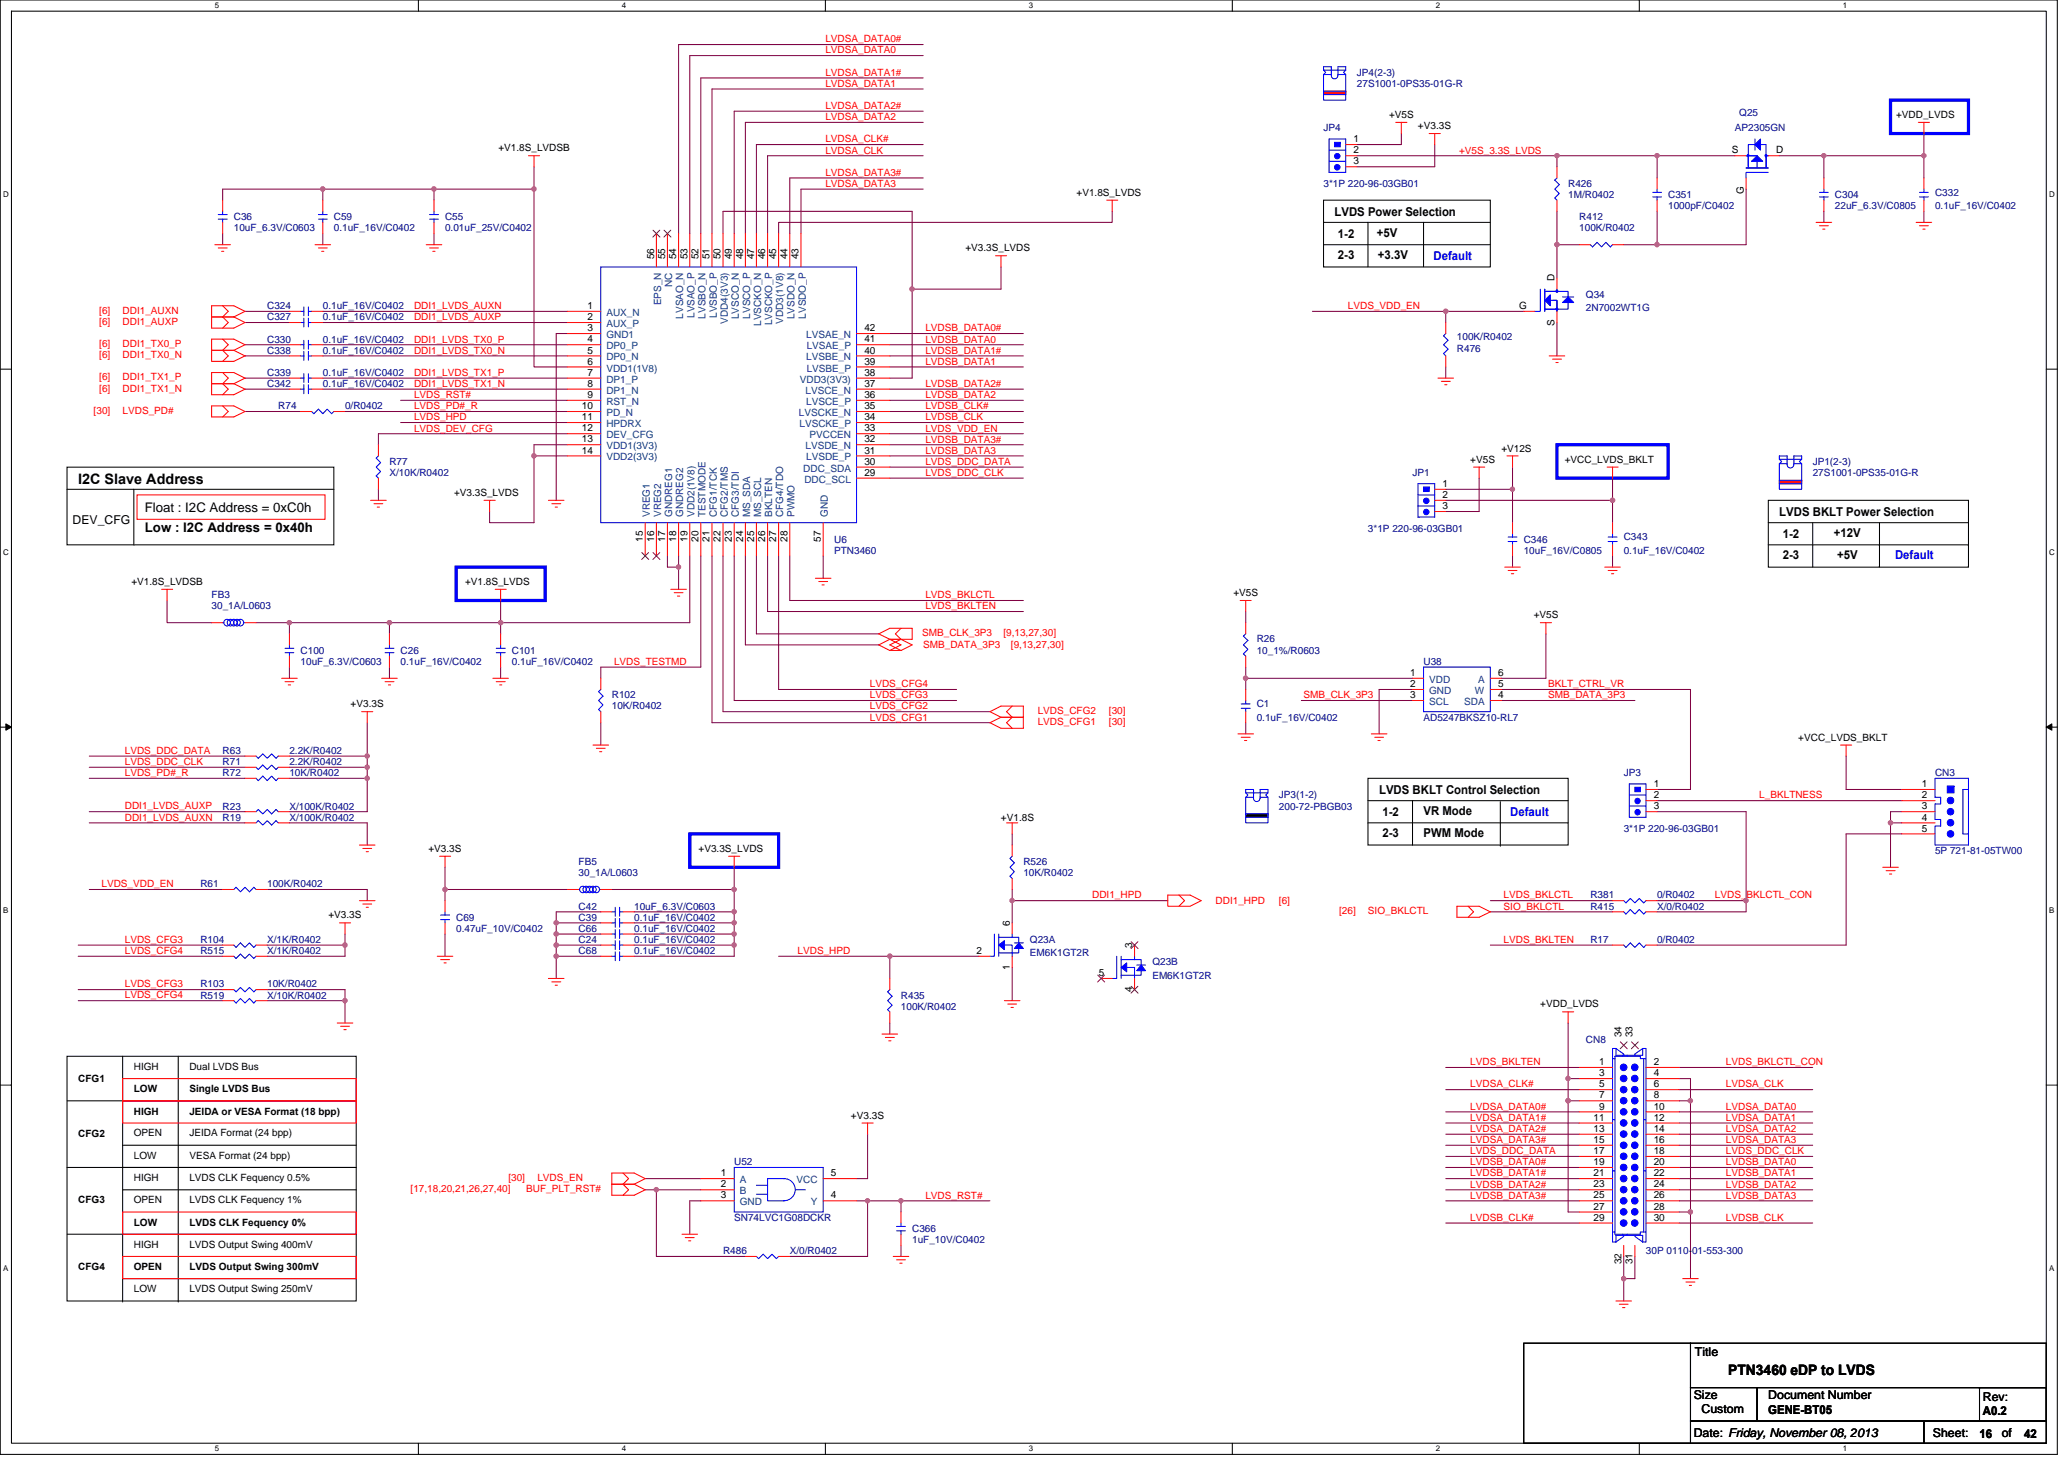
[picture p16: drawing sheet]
<svg xmlns="http://www.w3.org/2000/svg" width="297mm" height="210mm" viewBox="0 0 297 210" stroke-linecap="round" stroke-linejoin="round" font-family="sans-serif">
<defs><g id="words">
<g font-size="2.1">
<text x="11.3" y="69.6">I2C Slave Address</text>
<text x="248.7" y="198">PTN3460 eDP to LVDS</text>
</g>
<g font-size="1.9">
<text x="20.8" y="73.7">Float : I2C Address = 0xC0h</text>
<text x="20.8" y="76.5">Low : I2C Address = 0x40h</text>
</g>
<g font-size="1.8">
<text x="192.1" y="31.1">LVDS Power Selection</text>
<text x="192.5" y="34.3">1-2</text>
<text x="198.2" y="34.1">+5V</text>
<text x="192.5" y="37.3">2-3</text>
<text x="198.3" y="37.3">+3.3V</text>
<text x="10.5" y="75.4">DEV_CFG</text>
<text x="256.1" y="74.3">LVDS BKLT Power Selection</text>
<text x="256.6" y="77.5">1-2</text>
<text x="263.9" y="77.3">+12V</text>
<text x="256.6" y="80.5">2-3</text>
<text x="264.4" y="80.5">+5V</text>
<text x="198.5" y="114.3">LVDS BKLT Control Selection</text>
<text x="198.9" y="117.5">1-2</text>
<text x="204.9" y="117.3">VR Mode</text>
<text x="198.9" y="120.5">2-3</text>
<text x="204.9" y="120.5">PWM Mode</text>
<text x="243.9" y="195.2">Title</text>
<text x="243.8" y="201.3">Size</text>
<text x="244.9" y="203.4">Custom</text>
<text x="254.5" y="201.3">Document Number</text>
<text x="254.5" y="203.4">GENE-BT05</text>
<text x="285.4" y="203.6">A0.2</text>
<text x="285.4" y="201.6">Rev:</text>
<text x="243.8" y="206.9">Date: Friday, November 08, 2013</text>
<text x="278.2" y="206.9">Sheet:</text>
<text x="284.9" y="206.9">16</text>
<text x="288.1" y="206.9">of</text>
<text x="291.3" y="206.9">42</text>
</g>
<g font-size="1.8" fill="#00f">
<text x="206.3" y="37.5">Default</text>
<text x="272.7" y="80.5">Default</text>
<text x="217.4" y="117.5">Default</text>
</g>
<g font-size="1.4" fill="#f00">
<text x="118.8" y="10.9">LVDSA_DATA1#</text>
<text x="118.8" y="7.7">LVDSA_DATA0</text>
<text x="118.8" y="6.1">LVDSA_DATA0#</text>
<text x="118.8" y="17.3">LVDSA_DATA2</text>
<text x="118.8" y="15.7">LVDSA_DATA2#</text>
<text x="118.8" y="12.5">LVDSA_DATA1</text>
<text x="118.8" y="22.1">LVDSA_CLK</text>
<text x="118.8" y="20.5">LVDSA_CLK#</text>
<text x="210" y="22.1">+V5S_3.3S_LVDS</text>
<text x="118.8" y="26.9">LVDSA_DATA3</text>
<text x="118.8" y="25.3">LVDSA_DATA3#</text>
<text x="14.3" y="46.7">[6]</text>
<text x="14.3" y="45.1">[6]</text>
<text x="17.6" y="46.7">DDI1_AUXP</text>
<text x="17.6" y="45.1">DDI1_AUXN</text>
<text x="59.6" y="44.5">DDI1_LVDS_AUXN</text>
<text x="59.6" y="46.1">DDI1_LVDS_AUXP</text>
<text x="133.2" y="47.7">LVDSB_DATA0#</text>
<text x="194" y="44.5">LVDS_VDD_EN</text>
<text x="14.3" y="50">[6]</text>
<text x="14.3" y="51.5">[6]</text>
<text x="17.6" y="50">DDI1_TX0_P</text>
<text x="17.6" y="51.5">DDI1_TX0_N</text>
<text x="59.6" y="49.3">DDI1_LVDS_TX0_P</text>
<text x="59.6" y="50.9">DDI1_LVDS_TX0_N</text>
<text x="133.2" y="49.3">LVDSB_DATA0</text>
<text x="133.2" y="50.9">LVDSB_DATA1#</text>
<text x="133.2" y="52.5">LVDSB_DATA1</text>
<text x="13.5" y="59.5">[30]</text>
<text x="14.3" y="54.7">[6]</text>
<text x="14.3" y="56.3">[6]</text>
<text x="17.6" y="59.5">LVDS_PD#</text>
<text x="17.6" y="54.7">DDI1_TX1_P</text>
<text x="17.6" y="56.3">DDI1_TX1_N</text>
<text x="59.6" y="54.1">DDI1_LVDS_TX1_P</text>
<text x="59.6" y="55.7">DDI1_LVDS_TX1_N</text>
<text x="59.6" y="58.9">LVDS_PD#_R</text>
<text x="59.6" y="57.3">LVDS_RST#</text>
<text x="133.2" y="55.7">LVDSB_DATA2#</text>
<text x="133.2" y="57.3">LVDSB_DATA2</text>
<text x="133.2" y="58.9">LVDSB_CLK#</text>
<text x="59.6" y="60.5">LVDS_HPD</text>
<text x="59.6" y="62.1">LVDS_DEV_CFG</text>
<text x="133.2" y="60.5">LVDSB_CLK</text>
<text x="133.2" y="62.1">LVDS_VDD_EN</text>
<text x="133.2" y="63.7">LVDSB_DATA3#</text>
<text x="133.2" y="65.3">LVDSB_DATA3</text>
<text x="133.2" y="66.9">LVDS_DDC_DATA</text>
<text x="133.2" y="68.5">LVDS_DDC_CLK</text>
<text x="133.2" y="86.1">LVDS_BKLCTL</text>
<text x="133.2" y="87.7">LVDS_BKLTEN</text>
<text x="88.4" y="95.7">LVDS_TESTMD</text>
<text x="132.7" y="91.5">SMB_CLK_3P3</text>
<text x="132.9" y="93.3">SMB_DATA_3P3</text>
<text x="144.4" y="91.5">[9,13,27,30]</text>
<text x="145.5" y="93.3">[9,13,27,30]</text>
<text x="125.2" y="100.5">LVDS_CFG3</text>
<text x="125.2" y="98.9">LVDS_CFG4</text>
<text x="187.6" y="100.5">SMB_CLK_3P3</text>
<text x="222.8" y="100.5">SMB_DATA_3P3</text>
<text x="222.8" y="98.9">BKLT_CTRL_VR</text>
<text x="125.2" y="103.7">LVDS_CFG1</text>
<text x="125.2" y="102.1">LVDS_CFG2</text>
<text x="149.3" y="102.7">LVDS_CFG2</text>
<text x="149.3" y="104.4">LVDS_CFG1</text>
<text x="159.6" y="102.7">[30]</text>
<text x="159.6" y="104.4">[30]</text>
<text x="18" y="110.1">LVDS_DDC_CLK</text>
<text x="18" y="108.5">LVDS_DDC_DATA</text>
<text x="18" y="111.7">LVDS_PD#_R</text>
<text x="18" y="116.5">DDI1_LVDS_AUXP</text>
<text x="18" y="118.1">DDI1_LVDS_AUXN</text>
<text x="253.2" y="114.9">L_BKLTNESS</text>
<text x="14.6" y="127.7">LVDS_VDD_EN</text>
<text x="157.2" y="129.3">DDI1_HPD</text>
<text x="174.9" y="130.1">DDI1_HPD</text>
<text x="184.1" y="130.1">[6]</text>
<text x="192.7" y="131.6">[26]</text>
<text x="196.9" y="131.6">SIO_BKLCTL</text>
<text x="216.4" y="129.3">LVDS_BKLCTL</text>
<text x="216.4" y="130.9">SIO_BKLCTL</text>
<text x="246.8" y="129.3">LVDS_BKLCTL_CON</text>
<text x="18" y="135.7">LVDS_CFG3</text>
<text x="18" y="137.3">LVDS_CFG4</text>
<text x="114.8" y="137.3">LVDS_HPD</text>
<text x="216.4" y="135.7">LVDS_BKLTEN</text>
<text x="18" y="142.1">LVDS_CFG3</text>
<text x="18" y="143.7">LVDS_CFG4</text>
<text x="211.6" y="153.3">LVDS_BKLTEN</text>
<text x="248.4" y="153.3">LVDS_BKLCTL_CON</text>
<text x="211.6" y="156.5">LVDSA_CLK#</text>
<text x="211.6" y="161.3">LVDSA_DATA1#</text>
<text x="211.6" y="159.7">LVDSA_DATA0#</text>
<text x="248.4" y="156.5">LVDSA_CLK</text>
<text x="248.4" y="159.7">LVDSA_DATA0</text>
<text x="248.4" y="161.3">LVDSA_DATA1</text>
<text x="211.6" y="167.7">LVDSB_DATA0#</text>
<text x="211.6" y="164.5">LVDSA_DATA3#</text>
<text x="211.6" y="162.9">LVDSA_DATA2#</text>
<text x="211.6" y="166.1">LVDS_DDC_DATA</text>
<text x="248.4" y="167.7">LVDSB_DATA0</text>
<text x="248.4" y="162.9">LVDSA_DATA2</text>
<text x="248.4" y="164.5">LVDSA_DATA3</text>
<text x="248.4" y="166.1">LVDS_DDC_CLK</text>
<text x="59.1" y="171.6">[17,18,20,21,26,27,40]</text>
<text x="73.2" y="170">[30]</text>
<text x="75.7" y="171.6">BUF_PLT_RST#</text>
<text x="77.3" y="170">LVDS_EN</text>
<text x="133.2" y="172.5">LVDS_RST#</text>
<text x="211.6" y="170.9">LVDSB_DATA2#</text>
<text x="211.6" y="169.3">LVDSB_DATA1#</text>
<text x="211.6" y="172.5">LVDSB_DATA3#</text>
<text x="248.4" y="170.9">LVDSB_DATA2</text>
<text x="248.4" y="169.3">LVDSB_DATA1</text>
<text x="248.4" y="172.5">LVDSB_DATA3</text>
<text x="211.6" y="175.7">LVDSB_CLK#</text>
<text x="248.4" y="175.7">LVDSB_CLK</text>
</g>
<g font-size="1.4" fill="#000080">
<text x="195.3" y="10.9">JP4(2-3)</text>
<text x="195.3" y="12.5">27S1001-0PS35-01G-R</text>
<text x="250.3" y="16.7">Q25</text>
<text x="190.5" y="18.9">JP4</text>
<text x="249.7" y="18.9">AP2305GN</text>
<text x="190.5" y="26.9">3*1P 220-96-03GB01</text>
<text x="225.7" y="26.9">R426</text>
<text x="225.7" y="28.5">1M/R0402</text>
<text x="240.1" y="28.5">C351</text>
<text x="264.1" y="28.5">C304</text>
<text x="278.5" y="28.2">C332</text>
<text x="33.7" y="31.7">C36</text>
<text x="33.7" y="33.3">10uF_6.3V/C0603</text>
<text x="48" y="31.7">C59</text>
<text x="48" y="33.3">0.1uF_16V/C0402</text>
<text x="64" y="31.7">C55</text>
<text x="64" y="33.3">0.01uF_25V/C0402</text>
<text x="227.3" y="31.7">R412</text>
<text x="227.3" y="33.3">100K/R0402</text>
<text x="240.1" y="30.1">1000pF/C0402</text>
<text x="264.1" y="30.1">22uF_6.3V/C0805</text>
<text x="278.5" y="30.1">0.1uF_16V/C0402</text>
<text x="38.5" y="46.1">C327</text>
<text x="38.5" y="44.5">C324</text>
<text x="46.5" y="46.1">0.1uF_16V/C0402</text>
<text x="46.5" y="44.5">0.1uF_16V/C0402</text>
<text x="228.2" y="42.9">Q34</text>
<text x="228.2" y="44.8">2N7002WT1G</text>
<text x="38.5" y="50.9">C338</text>
<text x="38.5" y="49.3">C330</text>
<text x="46.5" y="50.9">0.1uF_16V/C0402</text>
<text x="46.5" y="49.3">0.1uF_16V/C0402</text>
<text x="209.7" y="50.6">R476</text>
<text x="209.7" y="49">100K/R0402</text>
<text x="38.5" y="54.1">C339</text>
<text x="38.5" y="55.7">C342</text>
<text x="40" y="58.9">R74</text>
<text x="46.5" y="54.1">0.1uF_16V/C0402</text>
<text x="46.5" y="55.7">0.1uF_16V/C0402</text>
<text x="49.7" y="58.9">0/R0402</text>
<text x="56" y="66.9">R77</text>
<text x="56" y="68.5">X/10K/R0402</text>
<text x="203.3" y="68.5">JP1</text>
<text x="260.9" y="66.9">JP1(2-3)</text>
<text x="260.9" y="68.5">27S1001-0PS35-01G-R</text>
<text x="196.9" y="76.5">3*1P 220-96-03GB01</text>
<text x="233.7" y="77.8">C343</text>
<text x="120.1" y="78.1">U6</text>
<text x="120.1" y="79.7">PTN3460</text>
<text x="219.3" y="78.1">C346</text>
<text x="219.3" y="79.7">10uF_16V/C0805</text>
<text x="233.7" y="79.7">0.1uF_16V/C0402</text>
<text x="30.5" y="86.1">FB3</text>
<text x="30.5" y="87.7">30_1A/L0603</text>
<text x="43.3" y="94.1">C100</text>
<text x="43.3" y="95.7">10uF_6.3V/C0603</text>
<text x="57.7" y="94.1">C26</text>
<text x="57.7" y="95.7">0.1uF_16V/C0402</text>
<text x="73.7" y="94.1">C101</text>
<text x="73.7" y="95.7">0.1uF_16V/C0402</text>
<text x="180.9" y="92.4">R26</text>
<text x="180.9" y="94.1">10_1%/R0603</text>
<text x="204.9" y="95.7">U38</text>
<text x="88" y="100.5">R102</text>
<text x="180.9" y="101.8">C1</text>
<text x="88" y="102.1">10K/R0402</text>
<text x="180.9" y="103.7">0.1uF_16V/C0402</text>
<text x="204.9" y="103.7">AD5247BKSZ10-RL7</text>
<text x="32" y="108.5">R63</text>
<text x="32" y="110.1">R71</text>
<text x="32" y="111.7">R72</text>
<text x="41.7" y="108.5">2.2K/R0402</text>
<text x="41.7" y="110.1">2.2K/R0402</text>
<text x="41.7" y="111.7">10K/R0402</text>
<text x="233.7" y="111.7">JP3</text>
<text x="278.5" y="111.7">CN3</text>
<text x="32" y="118.1">R19</text>
<text x="32" y="116.5">R23</text>
<text x="41.7" y="118.1">X/100K/R0402</text>
<text x="41.7" y="116.5">X/100K/R0402</text>
<text x="184.1" y="114.9">JP3(1-2)</text>
<text x="184.1" y="116.5">200-72-PBGB03</text>
<text x="233.7" y="119.7">3*1P 220-96-03GB01</text>
<text x="83.3" y="124.5">FB5</text>
<text x="147.3" y="124.5">R526</text>
<text x="278.5" y="122.9">5P 721-81-05TW00</text>
<text x="28.8" y="127.7">R61</text>
<text x="38.5" y="127.7">100K/R0402</text>
<text x="83.3" y="130.9">C42</text>
<text x="83.3" y="126.1">30_1A/L0603</text>
<text x="91.3" y="130.9">10uF_6.3V/C0603</text>
<text x="147.3" y="126.1">10K/R0402</text>
<text x="228.9" y="130.9">R415</text>
<text x="228.9" y="129.3">R381</text>
<text x="238.5" y="130.9">X/0/R0402</text>
<text x="238.5" y="129.3">0/R0402</text>
<text x="28.8" y="135.7">R104</text>
<text x="28.8" y="137.3">R515</text>
<text x="38.5" y="135.7">X/1K/R0402</text>
<text x="38.5" y="137.3">X/1K/R0402</text>
<text x="65.7" y="132.5">C69</text>
<text x="65.7" y="134.1">0.47uF_10V/C0402</text>
<text x="83.3" y="134.1">C66</text>
<text x="83.3" y="137.3">C68</text>
<text x="83.3" y="135.7">C24</text>
<text x="83.3" y="132.5">C39</text>
<text x="91.3" y="134.1">0.1uF_16V/C0402</text>
<text x="91.3" y="137.3">0.1uF_16V/C0402</text>
<text x="91.3" y="135.7">0.1uF_16V/C0402</text>
<text x="91.3" y="132.5">0.1uF_16V/C0402</text>
<text x="148.2" y="135.7">Q23A</text>
<text x="148.2" y="137.6">EM6K1GT2R</text>
<text x="228.9" y="135.7">R17</text>
<text x="238.5" y="135.7">0/R0402</text>
<text x="28.8" y="142.1">R103</text>
<text x="28.8" y="143.7">R519</text>
<text x="38.5" y="142.1">10K/R0402</text>
<text x="38.5" y="143.7">X/10K/R0402</text>
<text x="129.7" y="143.7">R435</text>
<text x="165.8" y="138.9">Q23B</text>
<text x="165.8" y="140.8">EM6K1GT2R</text>
<text x="129.7" y="145.3">100K/R0402</text>
<text x="228.2" y="150.1">CN8</text>
<text x="105.7" y="167.7">U52</text>
<text x="105.7" y="175.7">SN74LVC1G08DCKR</text>
<text x="131.3" y="177.3">C366</text>
<text x="131.3" y="178.9">1uF_10V/C0402</text>
<text x="104.1" y="180.5">R486</text>
<text x="113.7" y="180.5">X/0/R0402</text>
<text x="236.9" y="180.5">30P 0110-01-553-300</text>
</g>
<g font-size="1.4">
<text x="199.9" y="17">+V5S</text>
<text x="272.9" y="17">+VDD_LVDS</text>
<text x="71.7" y="21.8">+V1.8S_LVDSB</text>
<text x="194.8" y="20.5">1</text>
<text x="194.8" y="22.1">2</text>
<text x="194.8" y="23.7">3</text>
<text x="204.1" y="18.6">+V3.3S</text>
<text x="249.2" y="22.1">S</text>
<text x="255.6" y="22.1">D</text>
<text x="154.9" y="28.2">+V1.8S_LVDS</text>
<text x="250.9" y="27.9" transform="rotate(-90 250.9 27.9)">G</text>
<text x="94.1" y="37.3" transform="rotate(-90 94.1 37.3)">56</text>
<text x="95.7" y="37.3" transform="rotate(-90 95.7 37.3)">55</text>
<text x="97.3" y="37.3" transform="rotate(-90 97.3 37.3)">54</text>
<text x="98.9" y="37.3" transform="rotate(-90 98.9 37.3)">53</text>
<text x="100.5" y="37.3" transform="rotate(-90 100.5 37.3)">52</text>
<text x="102.1" y="37.3" transform="rotate(-90 102.1 37.3)">51</text>
<text x="103.7" y="37.3" transform="rotate(-90 103.7 37.3)">50</text>
<text x="105.3" y="37.3" transform="rotate(-90 105.3 37.3)">49</text>
<text x="106.9" y="37.3" transform="rotate(-90 106.9 37.3)">48</text>
<text x="108.5" y="37.3" transform="rotate(-90 108.5 37.3)">47</text>
<text x="110.1" y="37.3" transform="rotate(-90 110.1 37.3)">46</text>
<text x="111.7" y="37.3" transform="rotate(-90 111.7 37.3)">45</text>
<text x="113.3" y="37.3" transform="rotate(-90 113.3 37.3)">44</text>
<text x="114.9" y="37.3" transform="rotate(-90 114.9 37.3)">43</text>
<text x="138.9" y="36.2">+V3.3S_LVDS</text>
<text x="223.7" y="40.5" transform="rotate(-90 223.7 40.5)">D</text>
<text x="84.5" y="44.5">1</text>
<text x="84.5" y="46.1">2</text>
<text x="84.5" y="47.7">3</text>
<text x="124.4" y="47.7">42</text>
<text x="218.6" y="44.5">G</text>
<text x="223.7" y="46.9" transform="rotate(-90 223.7 46.9)">S</text>
<text x="84.5" y="52.5">6</text>
<text x="84.5" y="49.3">4</text>
<text x="84.5" y="50.9">5</text>
<text x="124.4" y="52.5">39</text>
<text x="124.4" y="49.3">41</text>
<text x="124.4" y="50.9">40</text>
<text x="83.7" y="58.9">10</text>
<text x="84.5" y="57.3">9</text>
<text x="84.5" y="55.7">8</text>
<text x="84.5" y="54.1">7</text>
<text x="124.4" y="55.7">37</text>
<text x="124.4" y="54.1">38</text>
<text x="124.4" y="57.3">36</text>
<text x="124.4" y="58.9">35</text>
<text x="83.7" y="60.5">11</text>
<text x="83.7" y="62.1">12</text>
<text x="83.7" y="63.7">13</text>
<text x="83.7" y="65.3">14</text>
<text x="124.4" y="62.1">33</text>
<text x="124.4" y="63.7">32</text>
<text x="124.4" y="60.5">34</text>
<text x="124.4" y="65.3">31</text>
<text x="216.1" y="65">+V12S</text>
<text x="65.3" y="71.4">+V3.3S_LVDS</text>
<text x="124.4" y="68.5">29</text>
<text x="124.4" y="66.9">30</text>
<text x="207.6" y="70.1">1</text>
<text x="207.6" y="71.7">2</text>
<text x="211.6" y="66.6">+V5S</text>
<text x="225.2" y="66.6">+VCC_LVDS_BKLT</text>
<text x="92.5" y="78" transform="rotate(-90 92.5 78)">15</text>
<text x="94.1" y="78" transform="rotate(-90 94.1 78)">16</text>
<text x="95.7" y="78" transform="rotate(-90 95.7 78)">17</text>
<text x="97.3" y="78" transform="rotate(-90 97.3 78)">18</text>
<text x="98.9" y="78" transform="rotate(-90 98.9 78)">19</text>
<text x="100.5" y="78" transform="rotate(-90 100.5 78)">20</text>
<text x="102.1" y="78" transform="rotate(-90 102.1 78)">21</text>
<text x="103.7" y="78" transform="rotate(-90 103.7 78)">22</text>
<text x="105.3" y="78" transform="rotate(-90 105.3 78)">23</text>
<text x="106.9" y="78" transform="rotate(-90 106.9 78)">24</text>
<text x="108.5" y="78" transform="rotate(-90 108.5 78)">25</text>
<text x="110.1" y="78" transform="rotate(-90 110.1 78)">26</text>
<text x="111.7" y="78" transform="rotate(-90 111.7 78)">27</text>
<text x="113.3" y="78" transform="rotate(-90 113.3 78)">28</text>
<text x="118.1" y="78" transform="rotate(-90 118.1 78)">57</text>
<text x="207.6" y="73.3">3</text>
<text x="18.9" y="84.2">+V1.8S_LVDSB</text>
<text x="66.9" y="84.2">+V1.8S_LVDS</text>
<text x="177.5" y="85.8">+V5S</text>
<text x="220.7" y="89">+V5S</text>
<text x="50.5" y="101.8">+V3.3S</text>
<text x="202.9" y="97.3">1</text>
<text x="202.9" y="100.5">3</text>
<text x="202.9" y="98.9">2</text>
<text x="215.6" y="98.9">5</text>
<text x="215.6" y="100.5">4</text>
<text x="215.6" y="97.3">6</text>
<text x="258.8" y="106.6">+VCC_LVDS_BKLT</text>
<text x="238" y="113.3">1</text>
<text x="276.6" y="113.3">1</text>
<text x="144.1" y="118.1">+V1.8S</text>
<text x="238" y="114.9">2</text>
<text x="238" y="116.5">3</text>
<text x="276.6" y="114.9">2</text>
<text x="276.6" y="116.5">3</text>
<text x="276.6" y="118.1">4</text>
<text x="276.6" y="119.7">5</text>
<text x="61.7" y="122.6">+V3.3S</text>
<text x="100.5" y="122.6">+V3.3S_LVDS</text>
<text x="47.3" y="132.2">+V3.3S</text>
<text x="140.5" y="137.3">2</text>
<text x="145.3" y="133.3" transform="rotate(-90 145.3 133.3)">6</text>
<text x="162.9" y="136.5" transform="rotate(-90 162.9 136.5)">3</text>
<text x="145.3" y="139.6" transform="rotate(-90 145.3 139.6)">1</text>
<text x="158.1" y="140.5">5</text>
<text x="162.9" y="142.7" transform="rotate(-90 162.9 142.7)">4</text>
<text x="221.7" y="145">+VDD_LVDS</text>
<text x="233.3" y="149.3" transform="rotate(-90 233.3 149.3)">34</text>
<text x="234.9" y="149.3" transform="rotate(-90 234.9 149.3)">33</text>
<text x="11.3" y="155.8">CFG1</text>
<text x="19.3" y="154">HIGH</text>
<text x="27.3" y="154">Dual LVDS Bus</text>
<text x="230.1" y="153.3">1</text>
<text x="230.1" y="154.9">3</text>
<text x="238" y="153.3">2</text>
<text x="238" y="154.9">4</text>
<text x="19.3" y="157.2">LOW</text>
<text x="19.3" y="160.4">HIGH</text>
<text x="27.3" y="160.4">JEIDA or VESA Format (18 bpp)</text>
<text x="27.3" y="157.2">Single LVDS Bus</text>
<text x="122.5" y="161">+V3.3S</text>
<text x="229.3" y="161.3">11</text>
<text x="230.1" y="156.5">5</text>
<text x="230.1" y="158.1">7</text>
<text x="230.1" y="159.7">9</text>
<text x="238" y="156.5">6</text>
<text x="238" y="158.1">8</text>
<text x="238" y="159.7">10</text>
<text x="238" y="161.3">12</text>
<text x="11.3" y="163.6">CFG2</text>
<text x="19.3" y="163.6">OPEN</text>
<text x="19.3" y="166.8">LOW</text>
<text x="27.3" y="163.6">JEIDA Format (24 bpp)</text>
<text x="27.3" y="166.8">VESA Format (24 bpp)</text>
<text x="229.3" y="162.9">13</text>
<text x="229.3" y="164.5">15</text>
<text x="229.3" y="166.1">17</text>
<text x="229.3" y="167.7">19</text>
<text x="238" y="162.9">14</text>
<text x="238" y="164.5">16</text>
<text x="238" y="166.1">18</text>
<text x="238" y="167.7">20</text>
<text x="11.3" y="173.2">CFG3</text>
<text x="19.3" y="173.2">OPEN</text>
<text x="19.3" y="170">HIGH</text>
<text x="27.3" y="170">LVDS CLK Fequency 0.5%</text>
<text x="27.3" y="173.2">LVDS CLK Fequency 1%</text>
<text x="103.7" y="169.3">1</text>
<text x="103.7" y="170.9">2</text>
<text x="103.7" y="172.5">3</text>
<text x="119.6" y="172.5">4</text>
<text x="119.6" y="169.3">5</text>
<text x="229.3" y="169.3">21</text>
<text x="229.3" y="170.9">23</text>
<text x="229.3" y="172.5">25</text>
<text x="238" y="169.3">22</text>
<text x="238" y="170.9">24</text>
<text x="238" y="172.5">26</text>
<text x="19.3" y="176.4">LOW</text>
<text x="19.3" y="179.6">HIGH</text>
<text x="27.3" y="176.4">LVDS CLK Fequency 0%</text>
<text x="27.3" y="179.6">LVDS Output Swing 400mV</text>
<text x="229.3" y="174.1">27</text>
<text x="229.3" y="175.7">29</text>
<text x="238" y="174.1">28</text>
<text x="238" y="175.7">30</text>
<text x="11.3" y="182.8">CFG4</text>
<text x="19.3" y="186">LOW</text>
<text x="19.3" y="182.8">OPEN</text>
<text x="27.3" y="182.8">LVDS Output Swing 300mV</text>
<text x="27.3" y="186">LVDS Output Swing 250mV</text>
<text x="233.3" y="182" transform="rotate(-90 233.3 182)">32</text>
<text x="234.9" y="182" transform="rotate(-90 234.9 182)">31</text>
</g>
<g font-size="1.4" fill="#004080">
<text x="96.7" y="41.3" transform="rotate(-90 96.7 41.3)">NC</text>
<text x="87.3" y="45.5">AUX_N</text>
<text x="87.3" y="47.1">AUX_P</text>
<text x="95.1" y="43.9" transform="rotate(-90 95.1 43.9)">EPS_N</text>
<text x="98.3" y="45.8" transform="rotate(-90 98.3 45.8)">LVSAO_N</text>
<text x="99.9" y="45.8" transform="rotate(-90 99.9 45.8)">LVSAO_P</text>
<text x="101.5" y="45.8" transform="rotate(-90 101.5 45.8)">LVSBO_N</text>
<text x="103.1" y="45.8" transform="rotate(-90 103.1 45.8)">LVSBO_P</text>
<text x="104.7" y="46.6" transform="rotate(-90 104.7 46.6)">VDD4(3V3)</text>
<text x="106.3" y="45.9" transform="rotate(-90 106.3 45.9)">LVSCO_N</text>
<text x="107.9" y="45.8" transform="rotate(-90 107.9 45.8)">LVSCO_P</text>
<text x="109.5" y="46.9" transform="rotate(-90 109.5 46.9)">LVSCKO_N</text>
<text x="111.1" y="46.8" transform="rotate(-90 111.1 46.8)">LVSCKO_P</text>
<text x="112.7" y="46.6" transform="rotate(-90 112.7 46.6)">VDD3(1V8)</text>
<text x="114.3" y="45.9" transform="rotate(-90 114.3 45.9)">LVSDO_N</text>
<text x="115.9" y="45.8" transform="rotate(-90 115.9 45.8)">LVSDO_P</text>
<text x="87.3" y="53.5">VDD1(1V8)</text>
<text x="87.3" y="48.7">GND1</text>
<text x="87.3" y="50.3">DP0_P</text>
<text x="87.3" y="51.9">DP0_N</text>
<text x="116" y="48.7">LVSAE_N</text>
<text x="116" y="51.9">LVSBE_N</text>
<text x="116.1" y="53.5">LVSBE_P</text>
<text x="116.1" y="50.3">LVSAE_P</text>
<text x="87.3" y="58.3">RST_N</text>
<text x="87.3" y="56.7">DP1_N</text>
<text x="87.3" y="55.1">DP1_P</text>
<text x="87.3" y="59.9">PD_N</text>
<text x="115" y="59.9">LVSCKE_N</text>
<text x="115.1" y="55.1">VDD3(3V3)</text>
<text x="115.9" y="56.7">LVSCE_N</text>
<text x="116" y="58.3">LVSCE_P</text>
<text x="87.3" y="61.5">HPDRX</text>
<text x="87.3" y="63.1">DEV_CFG</text>
<text x="87.3" y="64.7">VDD1(3V3)</text>
<text x="115.1" y="61.5">LVSCKE_P</text>
<text x="115.9" y="64.7">LVSDE_N</text>
<text x="116.5" y="63.1">PVCCEN</text>
<text x="87.3" y="66.3">VDD2(3V3)</text>
<text x="115.6" y="67.9">DDC_SDA</text>
<text x="115.8" y="69.5">DDC_SCL</text>
<text x="116" y="66.3">LVSDE_P</text>
<text x="93.5" y="74.4" transform="rotate(-90 93.5 74.4)">VREG1</text>
<text x="95.1" y="74.4" transform="rotate(-90 95.1 74.4)">VREG2</text>
<text x="96.7" y="74.4" transform="rotate(-90 96.7 74.4)">GNDREG1</text>
<text x="98.3" y="74.4" transform="rotate(-90 98.3 74.4)">GNDREG2</text>
<text x="99.9" y="74.4" transform="rotate(-90 99.9 74.4)">VDD2(1V8)</text>
<text x="101.5" y="74.4" transform="rotate(-90 101.5 74.4)">TESTMODE</text>
<text x="103.1" y="74.4" transform="rotate(-90 103.1 74.4)">CFG1/TCK</text>
<text x="104.7" y="74.4" transform="rotate(-90 104.7 74.4)">CFG2/TMS</text>
<text x="106.3" y="74.4" transform="rotate(-90 106.3 74.4)">CFG3/TDI</text>
<text x="107.9" y="74.4" transform="rotate(-90 107.9 74.4)">MS_SDA</text>
<text x="109.5" y="74.4" transform="rotate(-90 109.5 74.4)">MS_SCL</text>
<text x="111.1" y="74.4" transform="rotate(-90 111.1 74.4)">BKLTEN</text>
<text x="112.7" y="74.4" transform="rotate(-90 112.7 74.4)">CFG4/TDO</text>
<text x="114.3" y="74.4" transform="rotate(-90 114.3 74.4)">PWMO</text>
<text x="119.1" y="74.4" transform="rotate(-90 119.1 74.4)">GND</text>
<text x="205.7" y="98.3">VDD</text>
<text x="205.7" y="101.5">SCL</text>
<text x="205.7" y="99.9">GND</text>
<text x="210.7" y="101.5">SDA</text>
<text x="212.2" y="99.9">W</text>
<text x="212.7" y="98.3">A</text>
<text x="106.5" y="170.3">A</text>
<text x="106.5" y="171.9">B</text>
<text x="106.5" y="173.5">GND</text>
<text x="114.6" y="170.3">VCC</text>
<text x="116.7" y="173.5">Y</text>
</g>
<g font-size="1.1">
<text x="30.9" y="1.2">5</text>
<text x="89.5" y="1.2">4</text>
<text x="148.1" y="1.2">3</text>
<text x="206.6" y="1.2">2</text>
<text x="265.2" y="1.2">1</text>
<text x=".4" y="28.4">D</text>
<text x="294.9" y="28.4">D</text>
<text x=".4" y="79.9">C</text>
<text x="294.9" y="79.9">C</text>
<text x=".4" y="131.4">B</text>
<text x="294.9" y="131.4">B</text>
<text x=".4" y="182.9">A</text>
<text x="294.9" y="182.9">A</text>
<text x="30.9" y="208.9">5</text>
<text x="89.5" y="208.9">4</text>
<text x="148.1" y="208.9">3</text>
<text x="206.6" y="208.9">2</text>
<text x="265.2" y="208.9">1</text>
</g>
</g></defs>
<path d="M0 0h296.1v209.3h-296.1zM1.6 1.6h292.9v206.1h-292.9z" fill="none" stroke="#000" stroke-width=".15"/>
<g fill="#fff">
<path d="M30.9 .2h.6v1.2h-.6z"/>
<path d="M30.9 207.9h.6v1.2h-.6z"/>
</g>
<path d="M60.2 0v1.6M60.2 207.7v1.6" fill="none" stroke="#000" stroke-width=".15"/>
<g fill="#fff">
<path d="M89.5 .2h.6v1.2h-.6z"/>
<path d="M89.5 207.9h.6v1.2h-.6z"/>
</g>
<path d="M118.8 0v1.6M118.8 207.7v1.6" fill="none" stroke="#000" stroke-width=".15"/>
<g fill="#fff">
<path d="M148.1 .2h.6v1.2h-.6z"/>
<path d="M148.1 207.9h.6v1.2h-.6z"/>
</g>
<path d="M177.4 0v1.6M177.4 207.7v1.6" fill="none" stroke="#000" stroke-width=".15"/>
<g fill="#fff">
<path d="M206.6 .2h.6v1.2h-.6z"/>
<path d="M206.6 207.9h.6v1.2h-.6z"/>
</g>
<path d="M235.9 0v1.6M235.9 207.7v1.6" fill="none" stroke="#000" stroke-width=".15"/>
<g fill="#fff">
<path d="M265.2 .2h.6v1.2h-.6z"/>
<path d="M265.2 207.9h.6v1.2h-.6z"/>
<path d="M.4 27.4h.8v1.2h-.8z"/>
<path d="M294.9 27.4h.8v1.2h-.8z"/>
<path d="M.4 78.9h.8v1.3h-.8z"/>
<path d="M294.9 78.9h.8v1.3h-.8z"/>
</g>
<path d="M0 53.1h1.6M294.5 53.1h1.6" fill="none" stroke="#000" stroke-width=".15"/>
<g fill="#fff">
<path d="M.4 130.4h.8v1.3h-.8z"/>
<path d="M294.9 130.4h.7v1.3h-.7z"/>
</g>
<path d="M0 104.6h1.6M294.5 104.6h1.6" fill="none" stroke="#000" stroke-width=".15"/>
<path d="M.8 104.2l.8 .4-.8 .5zM294.5 104.6l.8-.4v.9z" fill="#000" stroke="#000" stroke-width=".14"/>
<g fill="#fff">
<path d="M.4 181.9h.8v1.3h-.8z"/>
<path d="M294.9 181.9h.7v1.3h-.7z"/>
</g>
<g fill="none" stroke="#000" stroke-width=".15">
<path d="M190.5 32h24M190.5 35.2h24M190.5 28.8h24v9.6h-24zM196.9 32v6.4M204.9 32v6.4M9.6 67.2h38.4v11.2h-38.4zM9.6 70.4h38.4M19.3 70.4v8M254.5 75.2h28.8M254.5 78.4h28.8M254.5 72h28.8v9.6h-28.8zM260.9 75.2v6.4"/>
<path d="M270.5 75.2v6.4M196.9 112h28.8v9.6h-28.8zM196.9 115.2h28.8M196.9 118.4h28.8M203.3 115.2v6.4M215.9 115.4v6.4M0 156.2h1.6M9.6 158.4h41.7h-33.7M9.6 152h41.7v35.2h-41.7zM17.6 152v35.4M25.7 152v35.4M294.5 156.2h1.6"/>
<path d="M9.6 168h41.7h-33.7M9.6 177.6h41.7M17.6 171.2h33.7M17.6 164.8h33.7M17.6 184h33.7M219.3 193.3h24v14.4h-24zM243.3 199.7h9.6v4.8h-9.6zM243.3 193.3h51.2v6.4h-51.2zM252.9 199.7h41.6v4.8h-41.6zM284.9 199.7h9.6v4.8h-9.6zM243.3 204.5h33.6v3.2h-33.6zM276.9 204.5h17.6v3.2h-17.6z"/>
</g>
<path d="M272.1 14.4h11.2v4.8h-11.2zM224.1 64h16v4.8h-16zM65.7 81.6h12.8v4.8h-12.8zM99.3 120h12.8v4.8h-12.8z" fill="none" stroke="#00f" stroke-width=".47"/>
<g fill="none" stroke="#f00" stroke-width=".15">
<path d="M200.9 17.6h1.6M201.7 17.6v1.6M205.7 19.2h1.6M206.5 19.2v1.6M276.1 17.6h1.6M276.9 17.6v1.6M30.9 35.2h2.3M31.4 35.7h1.3M31.9 36.2h.3M32 32v1.6M32 28.8v1.6M45.3 35.2h2.3"/>
<path d="M45.8 35.7h1.3M46.3 36.2h.3M46.5 32v1.6M46.5 28.8v1.6M61.3 35.2h2.3M61.8 35.7h1.3M62.3 36.2h.3M62.5 32v1.6M62.5 28.8v1.6M76 22.4h1.7M76.9 22.4v1.6M94.5 33.6v4.8"/>
<path d="M96.1 33.6v4.8M97.7 33.6v4.8M99.3 33.6v4.8M100.9 33.6v4.8M102.5 33.6v4.8M104.1 33.6v4.8M105.7 33.6v4.8M107.3 33.6v4.8M108.9 33.6v4.8M110.5 33.6v4.8M112.1 33.6v4.8M113.7 33.6v4.8"/>
<path d="M115.3 33.6v4.8M143.3 36.8h1.6M144.1 36.8v1.6M159.3 28.8h1.6M160.1 28.8v1.6M193.7 20.8h1.6M193.7 22.4h1.6M193.7 24h1.6M224.1 28.8v1.6M224.1 24v1.6M227.3 35.2h1.6M232.1 35.2h1.6"/>
<path d="M238.5 28.8v1.6M238.5 25.6v1.6M249.7 22.4h1.6M251.3 25.6v1.6M254.5 22.4h1.6M261.4 32h2.2M261.8 32.5h1.3M262.3 33h.3M262.5 28.8v1.6M262.5 25.6v1.6M275.8 32h2.2M276.2 32.5h1.3"/>
<path d="M276.7 33h.3M276.9 28.8v1.6M276.9 25.6v1.6M30.5 55.2h3.2M30.5 50.4h3.2M30.5 45.6h3.2M30.5 55.2v1.6h3.2l1.6-.8-1.6-.8M30.5 58.4h3.2l1.6 .8-1.6 .8h-3.2zM32 53.6l.8 .8-.8 .8 .8 .8-.8 .8M32 48.8l.8 .8-.8 .8 .8 .8-.8 .8M32 44l.8 .8-.8 .8 .8 .8-.8 .8M32 58.4l.8 .8-.8 .8"/>
<path d="M33.7 50.4l1.6 .8-1.6 .8h-3.2v-1.6M33.7 45.6l1.6 .8-1.6 .8h-3.2v-1.6M33.7 55.2l1.6-.8-1.6-.8h-3.2v1.6M33.7 50.4l1.6-.8-1.6-.8h-3.2v1.6M33.7 45.6l1.6-.8-1.6-.8h-3.2v1.6M41.7 46.4h1.6M41.7 54.4h1.6M41.7 51.2h1.6M41.7 56h1.6M41.7 49.6h1.6M41.7 44.8h1.6M43.3 59.2h1.5"/>
<path d="M44.8 46.4h1.7M44.8 54.4h1.7M44.8 51.2h1.7M44.8 56h1.7M44.8 49.6h1.7M44.8 44.8h1.7M48 59.2h1.7M81.7 57.6h4.8M81.7 52.8h4.8M81.7 44.8h4.8M81.7 46.4h4.8M81.7 48h4.8"/>
<path d="M81.7 49.6h4.8M81.7 51.2h4.8M81.7 56h4.8M81.7 54.4h4.8M81.7 59.2h4.8M123.3 54.4h4.8M123.3 59.2h4.8M123.3 57.6h4.8M123.3 56h4.8M123.3 52.8h4.8M123.3 48h4.8M123.3 49.6h4.8"/>
<path d="M123.3 51.2h4.8M206.9 54.4h2.3M207.4 54.9h1.3M207.9 55.4h.3M208.1 46.4v1.6M208.1 51.2v1.6M219.3 44.8h1.6M222.9 51.2h2.3M223.4 51.7h1.3M223.9 52.2h.3M224.1 40v1.6M224.1 44.8v1.6"/>
<path d="M19.7 71.2h27.1v3.5h-27.1zM53.3 72h2.3M53.8 72.5h1.3M54.3 73h.3M54.5 68.8v1.6M54.5 64v1.6M69.7 72h1.6M70.5 72v1.6M78.9 72h2.3M79.4 72.5h1.3M79.9 73h.3M81.7 60.8h4.8"/>
<path d="M81.7 62.4h4.8M81.7 64h4.8M81.7 65.6h4.8M92.9 75.2v4.8M94.5 75.2v4.8M96.1 75.2v4.8M97.7 75.2v4.8M99.3 75.2v4.8M100.9 75.2v4.8M102.5 75.2v4.8M104.1 75.2v4.8M105.7 75.2v4.8"/>
<path d="M107.3 75.2v4.8M108.9 75.2v4.8M110.5 75.2v4.8M112.1 75.2v4.8M113.7 75.2v4.8M118.5 75.2v4.8M123.3 68.8h4.8M123.3 65.6h4.8M123.3 64h4.8M123.3 62.4h4.8M123.3 60.8h4.8M123.3 67.2h4.8"/>
<path d="M206.5 70.4h1.6M206.5 72h1.6M206.5 73.6h1.6M212.1 67.2h1.6M212.9 67.2v1.6M216.9 65.6h1.6M217.7 65.6v1.6M217.7 78.4v1.6M217.7 75.2v1.6M231.3 67.2h1.6M232.1 67.2v1.6M232.1 78.4v1.6"/>
<path d="M232.1 75.2v1.6M23.3 84.8h1.5M24 84.8v1.6M30.5 89.6h1.5M35.3 89.6h1.5M40.5 97.6h2.3M41 98.1h1.3M41.5 98.6h.3M41.7 94.4v1.6M41.7 91.2v1.6M54.9 97.6h2.3M55.4 98.1h1.3"/>
<path d="M55.9 98.6h.3M56 94.4v1.6M56 91.2v1.6M70.9 97.6h2.3M71.3 84.8h1.6M71.4 98.1h1.3M71.9 98.6h.3M72 84.8v1.6M72 94.4v1.6M72 91.2v1.6M86.5 97.6v1.6M96.5 84.8h2.3"/>
<path d="M97 85.3h1.3M97.5 85.8h.3M117.3 83.2h2.3M117.8 83.7h1.3M118.3 84.2h.3M126.5 91.2l1.6-.8h3.2v1.6h-3.2zM128.1 92l-1.6 .8 1.6 .8h1.6M128.1 92l1.6 .8-1.6 .8M128.1 92h1.6l1.6 .8-1.6 .8M129.7 90.4l-.8 .8 .8 .8-1.6 .8 1.6 .8M178.5 86.4h1.6M179.3 86.4v1.6"/>
<path d="M179.3 99.2v1.6M179.3 94.4v1.6M179.3 89.6v1.6M203.3 97.6h1.6M203.3 99.2h1.6M214.5 99.2h1.6M214.5 97.6h1.6M216.6 81.6h2.2M217 82.1h1.3M217.5 82.6h.3M221.7 89.6h1.6M222.5 89.6v1.6"/>
<path d="M230.9 81.6h2.3M231.4 82.1h1.3M231.9 82.6h.3M35.3 118.4h1.5M35.3 116.8h1.5M35.3 108.8h1.5M35.3 110.4h1.5M35.3 112h1.5M40 118.4h1.7M40 116.8h1.7M40 108.8h1.7M40 110.4h1.7"/>
<path d="M40 112h1.7M52 102.4h1.7M52.8 102.4v1.6M85.3 107.2h2.3M85.8 107.7h1.3M86.3 108.2h.3M86.5 102.4v1.6M144.1 103.2h3.2M144.1 103.2l-1.6-.8 1.6-.8h3.2v1.6M144.9 118.4h1.6M145.7 118.4v1.6M145.7 101.6l-.8 .8 .8 .8-.8 .8 .8 .8"/>
<path d="M147.3 103.2v1.6h-3.2l-1.6-.8 1.6-.8M178.2 105.6h2.2M178.6 106.1h1.3M179.1 106.6h.3M179.3 102.4v1.6M197.4 105.6h2.2M197.8 106.1h1.3M198.3 106.6h.3M203.3 100.8h1.6M214.5 100.8h1.6M236.9 113.6h1.6M236.9 115.2h1.6"/>
<path d="M236.9 116.8h1.6M264.9 107.2h1.6M265.7 107.2v1.6M273.7 113.6h4.8M273.7 115.2h4.8M273.7 116.8h4.8M273.7 118.4h4.8M32 128h1.7M32 136h1.7M32 137.6h1.7M36.8 128h1.7M36.8 136h1.7"/>
<path d="M36.8 137.6h1.7M48.8 132.8h1.7M49.7 132.8v1.6M51.7 121.6h2.3M51.7 129.6h2.3M52.2 122.1h1.3M52.2 130.1h1.3M52.7 122.6h.3M52.7 130.6h.3M62.9 137.6h2.3M63.3 123.2h1.6M63.4 138.1h1.3"/>
<path d="M63.9 138.6h.3M64 123.2v1.6M64 132.8v1.6M64 129.6v1.6M81.7 128h1.6M86.5 134.4h1.6M86.5 137.6h1.6M86.5 136h1.6M86.5 131.2h1.6M86.5 132.8h1.6M86.5 128h1.6M89.7 134.4h1.6"/>
<path d="M89.7 137.6h1.6M89.7 136h1.6M89.7 131.2h1.6M89.7 132.8h1.6M104.9 123.2h1.6M105.7 123.2v1.6M140.9 137.6h1.6M145.7 126.4v1.6M145.7 121.6v1.6M145.7 132.8v1.6M145.7 137.6v1.6M163.3 136v1.6"/>
<path d="M168.1 128.8h3.2l1.6 .8-1.6 .8h-3.2zM169.7 128.8l.8 .8-.8 .8M209.7 130.4h3.2l1.6 .8-1.6 .8h-3.2zM211.3 130.4l.8 .8-.8 .8M232.1 136h1.6M232.1 131.2h1.6M232.1 129.6h1.6M236.9 136h1.6M236.9 131.2h1.6M236.9 129.6h1.6M271 124.8h2.2M271.4 125.3h1.3"/>
<path d="M271.9 125.8h.3M273.7 120h4.8M17.6 155.2h33.7v3.2h-33.7zM17.6 158.4h33.7v3.2h-33.7zM32 142.4h1.7M32 144h1.7M36.8 142.4h1.7M36.8 144h1.7M48.5 147.2h2.3M49 147.7h1.3M49.5 148.2h.3M78.9 140.8h2.3"/>
<path d="M79.4 141.3h1.3M79.9 141.8h.3M126.9 148.8h2.3M127.4 149.3h1.3M127.9 149.8h.3M128.1 145.6v1.6M128.1 140.8v1.6M144.5 144h2.3M145 144.5h1.3M145.5 145h.3M158.5 140.8h1.6M163.3 140.8v1.6"/>
<path d="M224.9 145.6h1.6M225.7 145.6v1.6M227.3 153.6h4.8M227.3 155.2h4.8M227.3 156.8h4.8M227.3 158.4h4.8M233.7 150.4h.1M235.3 150.4h.1M236.9 153.6h4.8M236.9 155.2h4.8M236.9 156.8h4.8M236.9 158.4h4.8"/>
<path d="M17.6 174.4h33.7v3.2h-33.7zM88.1 170.4h3.2M89.7 168.8l.8 .8-.8 .8 .8 .8-.8 .8M91.3 170.4l1.6 .8-1.6 .8h-3.2v-1.6M91.3 170.4l1.6-.8-1.6-.8h-3.2v1.6M98.1 177.6h2.3M98.6 178.1h1.3M99.1 178.6h.3M100.9 169.6h4.8M100.9 171.2h4.8M100.9 172.8h4.8M118.5 169.6h4.8"/>
<path d="M118.5 172.8h4.8M124.1 161.6h1.6M124.9 161.6v1.6M129.7 177.6v1.6M129.7 174.4v1.6M227.3 160h4.8M227.3 161.6h4.8M227.3 163.2h4.8M227.3 164.8h4.8M227.3 166.4h4.8M227.3 168h4.8M227.3 169.6h4.8"/>
<path d="M227.3 171.2h4.8M227.3 172.8h4.8M227.3 174.4h4.8M227.3 176h4.8M233.7 179.2v1.6M235.3 179.2v1.6M236.9 160h4.8M236.9 161.6h4.8M236.9 163.2h4.8M236.9 164.8h4.8M236.9 166.4h4.8M236.9 168h4.8"/>
<path d="M236.9 169.6h4.8M236.9 171.2h4.8M236.9 172.8h4.8M236.9 174.4h4.8M236.9 176h4.8M17.6 180.8h33.7v3.2h-33.7zM107.3 180.8h1.6M112.1 180.8h1.6M128.5 180.8h2.3M129 181.3h1.3M129.5 181.8h.3M232.6 187.2h2.2"/>
<path d="M233 187.7h1.3M233.5 188.2h.3M242.2 184h2.2M242.6 184.5h1.3M243.1 185h.3"/>
</g>
<g fill="#f00" stroke="#f00" stroke-width=".15">
<path d="M190.5 13.1v.5h3.2v-.5z" fill-rule="evenodd"/>
<path d="M256.1 69.1v.5h3.2v-.5z" fill-rule="evenodd"/>
</g>
<path d="M179.3 117.1v.5h3.2v-.5z" fill-rule="evenodd" fill="#000" stroke="#000" stroke-width=".15"/>
<g fill="none" stroke="#800040" stroke-width=".15">
<path d="M132.9 17.6h-25.6v16M132.9 16h-27.2v17.6M132.9 12.8h-30.4v20.8M132.9 11.2h-32v22.4M132.9 8h-33.6v25.6M132.9 6.4h-35.2v27.2M201.7 19.2v1.6h-6.4M276.9 19.2v3.2M32 33.6v1.6M46.5 27.2h-14.5v1.6M46.5 27.2h16M46.5 27.2v1.6"/>
<path d="M46.5 33.6v1.6M62.5 33.6v1.6M62.5 27.2v1.6M62.5 27.2h14.4M76.9 27.2v25.6h4.8M76.9 24v3.2M104.1 33.6v-3.2h27.2v11.2h12.8v-3.2M132.9 27.2h-17.6v6.4M132.9 22.4h-22.4v11.2M132.9 20.8h-24v12.8M132.9 25.6h-19.2v8M160.1 30.4v1.6h-48v1.6"/>
<path d="M195.3 22.4h28.8M206.5 20.8v3.2h-11.2M224.1 35.2v4.8M224.1 22.4h14.4v3.2M224.1 30.4v4.8h3.2M224.1 22.4v1.6M233.7 35.2h4.8M238.5 22.4h11.2M238.5 30.4v4.8M251.3 27.2v8h-12.8M256.1 22.4h6.4M262.5 22.4h14.4"/>
<path d="M262.5 30.4v1.6M262.5 22.4v3.2M276.9 22.4v3.2M276.9 30.4v1.6M35.3 54.4h6.4M35.3 56h6.4M35.3 49.6h6.4M35.3 51.2h6.4M35.3 46.4h6.4M35.3 44.8h6.4M35.3 59.2h8M46.5 49.6h35.2"/>
<path d="M46.5 51.2h35.2M46.5 54.4h35.2M46.5 56h35.2M46.5 46.4h35.2M46.5 44.8h35.2M49.7 59.2h32M57.7 57.6h24M81.7 48h-1.7v24M128.1 48h19.2M128.1 49.6h19.2M128.1 51.2h19.2M128.1 52.8h19.2"/>
<path d="M128.1 56h19.2M128.1 57.6h19.2M128.1 59.2h19.2M131.3 41.6v12.8h-3.2M188.9 44.8h19.2M208.1 44.8h11.2M208.1 44.8v1.6M208.1 52.8v1.6M224.1 46.4v4.8M54.5 70.4v1.6M57.7 60.8h24M76.9 65.6h4.8"/>
<path d="M76.9 65.6v9.6h-6.4v-1.6M81.7 62.4h-27.2v1.6M81.7 64h-4.8v1.6M128.1 60.8h19.2M128.1 62.4h19.2M128.1 64h19.2M128.1 65.6h19.2M128.1 67.2h19.2M128.1 68.8h19.2M208.1 70.4h9.6M208.1 72h24M212.9 68.8v4.8h-4.8"/>
<path d="M217.7 70.4v4.8M217.7 67.2v3.2M232.1 68.8v3.2M232.1 72v3.2M24 86.4v3.2h6.5M36.8 89.6h4.9M41.7 89.6h14.3M41.7 96v1.6M41.7 89.6v1.6M56 89.6v1.6M56 96v1.6M56 89.6h16"/>
<path d="M72 86.4v3.2M72 89.6v1.6M72 96v1.6M96.1 80v1.6h1.6M97.7 81.6v3.2M97.7 80v1.6M99.3 80v9.6h-27.3M100.9 80v16h-14.4v1.6M102.5 80v24h40M104.1 80v22.4h38.4M105.7 80v20.8h32M107.3 80v12.8h19.2"/>
<path d="M108.9 80v11.2h17.6M110.5 80v8h36.8M112.1 80v19.2h25.6M113.7 80v6.4h33.6M118.5 80v3.2M179.3 97.6h24M179.3 88v1.6M179.3 96v1.6M179.3 97.6v1.6M203.3 99.2h-4.8v6.4M216.1 99.2h27.2v14.4h-4.8M217.7 80v1.6"/>
<path d="M222.5 91.2v6.4h-6.4M232.1 80v1.6M12.8 108.8h22.5M12.8 116.8h22.5M12.8 110.4h22.5M12.8 118.4h22.5M12.8 112h22.5M41.7 108.8h11.1M41.7 110.4h11.1M41.7 112h11.1M41.7 118.4h11.1v3.2M52.8 104v4.8"/>
<path d="M52.8 108.8v1.6M52.8 112v4.8h-11.1M52.8 110.4v1.6M86.5 104v3.2M179.3 104v1.6M187.3 100.8h16M216.1 100.8h19.2M238.5 115.2h35.2M238.5 116.8h12.8v12.8M265.7 108.8v4.8h8M272.1 118.4h1.6M272.1 118.4v6.4"/>
<path d="M273.7 116.8h-1.6v1.6M11.3 136h20.7M11.3 137.6h20.7M12.8 128h19.2M38.5 128h14.3v1.6M38.5 136h11.2M49.7 134.4v1.6M49.7 136v1.6h-11.2M64 124.8v3.2M64 128h17.7M64 134.4v3.2M64 128v1.6"/>
<path d="M80 132.8v1.6M80 136h6.5M80 134.4v1.6M80 137.6v3.2M80 136v1.6M80 132.8h6.5M80 134.4h6.5M80 137.6h6.5M86.5 131.2h-6.5v1.6M88.1 128h17.6M91.3 131.2h14.4M91.3 132.8h14.4"/>
<path d="M91.3 134.4h14.4M91.3 136h14.4M105.7 128v3.2M105.7 131.2v1.6M105.7 132.8v1.6M105.7 134.4v1.6M105.7 124.8v3.2M105.7 136v1.6h-14.4M112.1 137.6h16M128.1 137.6h12.8M128.1 137.6v3.2M145.7 139.2v4.8"/>
<path d="M145.7 129.6v3.2M145.7 120v1.6M145.7 128v1.6M145.7 129.6h22.4M214.5 129.6h17.6M214.5 131.2h17.6M214.5 136h17.6M238.5 129.6h12.8M251.3 129.6v1.6h-12.8M273.7 120h-8v16h-27.2M11.3 142.4h20.7M11.3 144h20.7"/>
<path d="M38.5 142.4h11.2v1.6M38.5 144h11.2M49.7 144v3.2M128.1 147.2v1.6M208.1 153.6h19.2M208.1 156.8h19.2M225.7 147.2v8M225.7 158.4h1.6M225.7 155.2h1.6M225.7 155.2v3.2M225.7 158.4v16h1.6M241.7 153.6h19.2"/>
<path d="M241.7 156.8h19.2M241.7 155.2h1.6v3.2M241.7 158.4h1.6M243.3 158.4v16M92.9 169.6h8M92.9 171.2h1.6M94.5 171.2h6.4M94.5 171.2v9.6h12.8M100.9 172.8h-1.6v4.8M123.3 172.8h1.6v8h-11.2M124.9 172.8h4.8v1.6M124.9 163.2v6.4h-1.6"/>
<path d="M129.7 179.2v1.6M129.7 172.8h12.8M208.1 171.2h19.2M208.1 168h19.2M208.1 169.6h19.2M208.1 176h19.2M208.1 172.8h19.2M208.1 164.8h19.2M208.1 161.6h19.2M208.1 163.2h19.2M208.1 160h19.2M208.1 166.4h19.2"/>
<path d="M241.7 168h19.2M241.7 171.2h19.2M241.7 169.6h19.2M241.7 176h19.2M241.7 172.8h19.2M241.7 160h19.2M241.7 161.6h19.2M241.7 163.2h19.2M241.7 164.8h19.2M241.7 166.4h19.2M241.7 174.4h1.6M243.3 174.4v9.6"/>
<path d="M233.7 180.8v3.2h1.6v-3.2M233.7 184v3.2"/>
</g>
<g fill="#f0f" stroke="#f0f" stroke-width=".15">
<circle cx="272.1" cy="118.4" r=".31"/>
<circle cx="224.1" cy="35.2" r=".32"/>
<circle cx="179.3" cy="97.6" r=".31"/>
<circle cx="208.1" cy="44.8" r=".31"/>
<circle cx="276.9" cy="22.4" r=".31"/>
<circle cx="262.5" cy="22.4" r=".31"/>
<circle cx="238.5" cy="35.2" r=".32"/>
<circle cx="224.1" cy="22.4" r=".31"/>
<circle cx="251.3" cy="129.6" r=".31"/>
<circle cx="238.5" cy="22.4" r=".31"/>
<circle cx="131.3" cy="41.6" r=".31"/>
<circle cx="80" cy="136" r=".32"/>
<circle cx="80.1" cy="134.4" r=".31"/>
<circle cx="105.6" cy="131.2" r=".32"/>
<circle cx="105.6" cy="128" r=".32"/>
<circle cx="80.1" cy="132.8" r=".31"/>
<circle cx="105.6" cy="132.8" r=".31"/>
<circle cx="105.6" cy="134.4" r=".31"/>
<circle cx="64" cy="128" r=".32"/>
<circle cx="105.6" cy="136" r=".32"/>
<circle cx="76.8" cy="65.6" r=".31"/>
<circle cx="97.6" cy="81.6" r=".31"/>
<circle cx="72.1" cy="89.6" r=".31"/>
<circle cx="52.8" cy="110.4" r=".31"/>
<circle cx="52.8" cy="108.8" r=".31"/>
<circle cx="232.1" cy="72" r=".32"/>
<circle cx="217.7" cy="70.4" r=".31"/>
<circle cx="49.6" cy="144" r=".32"/>
<circle cx="49.6" cy="136" r=".32"/>
<circle cx="56" cy="89.6" r=".31"/>
<circle cx="41.6" cy="89.6" r=".31"/>
<circle cx="46.4" cy="27.2" r=".32"/>
<circle cx="76.8" cy="27.2" r=".32"/>
<circle cx="62.4" cy="27.2" r=".32"/>
<circle cx="80.1" cy="137.6" r=".31"/>
<circle cx="129.7" cy="172.8" r=".31"/>
<circle cx="124.8" cy="172.8" r=".31"/>
<circle cx="94.4" cy="171.2" r=".32"/>
<circle cx="52.8" cy="112" r=".32"/>
<circle cx="233.7" cy="184" r=".32"/>
<circle cx="225.7" cy="158.4" r=".31"/>
<circle cx="243.3" cy="174.4" r=".31"/>
<circle cx="243.3" cy="158.4" r=".31"/>
<circle cx="225.7" cy="155.2" r=".32"/>
<circle cx="128.1" cy="137.6" r=".31"/>
<circle cx="145.7" cy="129.6" r=".31"/>
</g>
<g fill="none" stroke="#00f" stroke-width=".15">
<path d="M190.5 13.1h3.2M190.5 13.6h3.2M190.5 10.1h3.2M190.5 10.7h1.1M192.5 10.9a.47 .47 0 0 1-.4 .4 .47 .47 0 0 1-.5-.4v-1.3h-1.1v.5l.3 .3-.3 .3v3.7h3.2v-3.7l-.3-.3 .3-.3v-.5h-1.2v1.3M192.5 10.7h1.2M31.4 30.9h1.3M31.4 31.5h1.3M32 30.4v.5M32 31.5v.5M45.8 30.9h1.3M45.8 31.5h1.3"/>
<path d="M46.5 30.4v.5M46.5 31.5v.5M61.8 30.9h1.3M61.8 31.5h1.3M62.5 30.4v.5M62.5 31.5v.5M86.5 38.4h36.8v36.8h-36.8zM191.3 21.6h2.4M191.3 23.2h2.4M191.3 24.8h2.4v-4.8h-2.4v4.8M224.1 25.6l-.4 .3 .7 .7-.7 .6 .7 .7-.7 .6 .4 .3M232.1 35.2l-.3 .3-.7-.6-.6 .6-.7-.6-.6 .6-.3-.3"/>
<path d="M237.8 27.7h1.3M237.8 28.3h1.3M238.5 27.2v.5M238.5 28.3v.5M251.3 24.2h3.2M251.3 22.4h1.6M251.6 22.6v1.4M252.6 20.8h-1v3.4M252.6 20v1.6M252.9 23.2v1M253.4 20.8h.8v1.6M254.2 24v-1.6h.3h-.3v1.8"/>
<path d="M254.5 24.8h-3.2v.8M261.8 27.7h1.3M261.8 28.3h1.3M262.5 27.2v.5M262.5 28.3v.5M276.2 27.7h1.3M276.2 28.3h1.3M276.9 27.2v.5M276.9 28.3v.5M43.3 46.4h.4M43.3 54.4h.4M43.3 51.2h.4"/>
<path d="M43.3 56h.4M43.3 49.6h.4M43.3 44.8h.4M43.7 45.8v1.3M43.7 53.8v1.3M43.7 50.6v1.3M43.7 55.4v1.3M43.7 49v1.2M43.7 44.2v1.2M44.4 46.4h.4M44.4 54.4h.4M44.4 51.2h.4"/>
<path d="M44.4 56h.4M44.4 49.6h.4M44.4 44.8h.4M44.4 45.8v1.3M44.4 53.8v1.3M44.4 50.6v1.3M44.4 55.4v1.3M44.4 49v1.2M44.4 44.2v1.2M44.8 59.2l.4 .3 .6-.6 .7 .6 .6-.6 .6 .6 .3-.3M208.1 48l-.4 .3 .7 .7-.7 .6 .7 .6-.7 .7 .4 .3M221.7 41.6v3.2h-.8"/>
<path d="M222.3 41.9h1.8v-.3v.3h-1.6M222.3 41.6v3.2M222.5 44.5h1.4M223.1 43.2h1v1.6v-1.6h-.7M224.1 41.9h1.6v.8M224.9 42.7h1.6M225.7 43.5v1h-3.4M54.5 65.6l-.4 .3 .7 .7-.7 .6 .7 .7-.7 .6 .4 .3M204.1 69.6h2.4v4.8h-2.4zM204.1 71.2h2.4M204.1 72.8h2.4M217 77.3h1.3"/>
<path d="M217 77.9h1.3M217.7 76.8v.5M217.7 77.9v.5M231.4 77.3h1.3M231.4 77.9h1.3M232.1 76.8v.5M232.1 77.9v.5M256.1 69.1h3.2M256.1 69.6h3.2M256.1 66.1h3.2M256.1 66.7h1.1M257.2 66.9v-1.3h-1.1v.5l.3 .3-.3 .3v3.7h3.2v-3.7l-.4-.3 .4-.3v-.5h-1.1v1.3"/>
<path d="M257.2 66.9a.48 .48 0 0 0 .5 .5 .48 .48 0 0 0 .4-.5M258.2 66.7h1.1M32 89.6h.2M35.1 89.6h.2M41 93.3h1.3M41 93.9h1.3M41.7 92.8v.5M41.7 93.9v.5M55.4 93.3h1.3M55.4 93.9h1.3M56 92.8v.5M56 93.9v.5"/>
<path d="M71.4 93.3h1.3M71.4 93.9h1.3M72 92.8v.5M72 93.9v.5M86.5 99.2l-.4 .3 .7 .7-.7 .6 .7 .7-.7 .6 .4 .3M179.3 91.2l-.4 .3 .7 .7-.7 .6 .7 .7-.7 .6 .4 .3M204.9 96h9.6v6.4h-9.6zM36.8 118.4l.4-.3 .6 .6 .7-.6 .6 .6 .6-.6 .3 .3M36.8 116.8l.4-.3 .6 .6 .7-.6 .6 .6 .6-.6 .3 .3M36.8 108.8l.4 .3 .6-.6 .7 .6 .6-.6 .6 .6 .3-.3M36.8 110.4l.4 .3 .6-.6 .7 .6 .6-.6 .6 .6 .3-.3M36.8 112l.4 .4 .6-.7 .7 .7 .6-.7 .6 .7 .3-.4"/>
<path d="M178.6 101.3h1.3M178.6 101.9h1.3M179.3 117.1h3.2M179.3 117.6h3.2M179.3 114.1h3.2M179.3 114.7h1.1M179.3 100.8v.5M179.3 101.9v.5M181.3 114.9a.47 .47 0 0 1-.4 .5 .47 .47 0 0 1-.5-.5v-1.3h-1.1v.5l.3 .3-.3 .3v3.7h3.2v-3.7l-.3-.3 .3-.3v-.5h-1.1v1.3M181.4 114.7h1.1M234.5 112.8h2.4v4.8h-2.4zM234.5 114.4h2.4"/>
<path d="M234.5 116h2.4M278.5 112h4.8v9.6h-4.8v-2.7h.8v-1h-.8v-2.2h.8v-1h-.8zM283.3 113.6h-.8v6.4h.8M33.7 128l.3-.3 .6 .7 .7-.7 .6 .7 .6-.7 .3 .3M33.7 136l.3 .4 .6-.7 .7 .7 .6-.7 .6 .7 .3-.4M33.7 137.6l.3 .3 .6-.6 .7 .6 .6-.6 .6 .6 .3-.3M63.4 131.7h1.3M63.4 132.4h1.3M64 131.2v.5M64 132.4v.4M83.3 128h.1M86.3 128h.2"/>
<path d="M88.1 134.4h.4M88.1 137.6h.4M88.1 136h.4M88.1 131.2h.4M88.1 132.8h.4M88.5 133.8v1.3M88.5 137v1.3M88.5 135.4v1.3M88.5 130.6v1.3M88.5 132.2v1.3M89.2 133.8v1.3M89.2 137v1.3"/>
<path d="M89.2 135.4v1.3M89.2 130.6v1.3M89.2 132.2v1.3M89.2 134.4h.5M89.2 137.6h.5M89.2 136h.5M89.2 131.2h.5M89.2 132.8h.5M143.1 134.4v3.2h-.6M143.7 134.4v3.2M143.7 134.9h2M144.5 136h1.2v1.6"/>
<path d="M145.7 134.4v.5M145.7 134.9h.9v.8M145.7 123.2l-.4 .3 .7 .7-.7 .6 .7 .7-.7 .6 .4 .3M146 135.7h1.3M146.6 136.5v.6h-2.9M160.7 137.6v3.2h-.6M161.4 137.6v3.2M161.4 138.1h1.9M162.2 139.2h1.1v1.6M163.3 137.6v.5M163.3 138.1h.9v.8M163.6 138.9h1.3"/>
<path d="M164.2 139.7v.7h-2.8M233.7 136l.3 .4 .6-.7 .7 .7 .6-.7 .7 .7 .3-.4M233.7 131.2l.3 .4 .6-.7 .7 .7 .6-.7 .7 .7 .3-.4M233.7 129.6l.3 .3 .6-.6 .7 .6 .6-.6 .7 .6 .3-.3M33.7 142.4l.3 .3 .6-.6 .7 .6 .6-.6 .6 .6 .3-.3M33.7 144l.3 .4 .6-.7 .7 .7 .6-.7 .6 .7 .3-.4M128.1 142.4l-.4 .3 .7 .7-.7 .6 .7 .7-.7 .6 .4 .3M232.1 152.4h.3M232.4 152.4v24.9M232.6 150.9v1h3.8v-1h.5v27.9h-.5M232.6 150.9h-.5v27.9h.5M232.6 150.9l1.1 .8v.2"/>
<path d="M233.5 151.9v.1M234.2 151.9v.1M236.4 150.9l-1.1 .8v.2M236.6 152.4v24.9M236.9 152.4h-.8v-.4h-3.7v.4M105.7 168h12.8v6.4h-12.8zM108.9 170.6h1.6M108.9 171.9h1.6M112.8 169.6a1.59 1.59 0 0 1 1.6 1.6 1.59 1.59 0 0 1-1.6 1.6M112.9 169.6h-2.4v3.2h2.4M114.5 171.2h1.4M129 176.5h1.3"/>
<path d="M129 177.1h1.3M129.7 176v.5M129.7 177.1v.5M232.1 177.3h.3M232.1 168.5h.3M232.1 161.1h.3M232.4 177.3v.3h3.7v-.3h.8M232.6 178.8v-1h3.8v1M233.5 177.6v.2M233.7 177.8v.1l-1.1 .9M234.2 177.6v.2M235.3 177.8v.1l1.1 .9"/>
<path d="M236.6 161.1h.3M236.6 168.5h.3M112.1 180.8l-.4 .3-.6-.6-.6 .6-.7-.6-.6 .6-.3-.3"/>
<circle cx="32.7" cy="89.6" r=".47"/>
<circle cx="33.2" cy="89.6" r=".47"/>
<circle cx="33.6" cy="89.6" r=".48"/>
<circle cx="34.1" cy="89.6" r=".47"/>
<circle cx="34.6" cy="89.6" r=".47"/>
<circle cx="83.9" cy="128" r=".47"/>
<circle cx="84.4" cy="128" r=".47"/>
<circle cx="84.9" cy="128" r=".47"/>
<circle cx="85.3" cy="128" r=".47"/>
<circle cx="85.8" cy="128" r=".47"/>
</g>
<g fill="#00f" stroke="#00f" stroke-width=".15">
<path d="M161.4 139.2l.8-.6v1.3z" fill-rule="evenodd"/>
<path d="M164.2 138.9l.7 .8h-1.3z" fill-rule="evenodd"/>
<path d="M192.1 20.5v.6h.8v-.6z" fill-rule="evenodd"/>
<path d="M252.1 23.2l.8-.8 .8 .8z" fill-rule="evenodd"/>
<path d="M253.4 20v1.6l-.8-.8z" fill-rule="evenodd"/>
<path d="M280.2 113.1v1h1v-1z" fill-rule="evenodd"/>
<path d="M204.9 70.1v.6h.8v-.6z" fill-rule="evenodd"/>
<path d="M235.3 113.3v.6h.8v-.6z" fill-rule="evenodd"/>
<path d="M222.3 43.2l.8-.8v1.6z" fill-rule="evenodd"/>
<path d="M225.7 42.7l.8 .8h-1.6z" fill-rule="evenodd"/>
<path d="M143.7 136l.8-.6v1.3z" fill-rule="evenodd"/>
<path d="M146.6 135.7l.7 .8h-1.3z" fill-rule="evenodd"/>
<circle cx="192.5" cy="22.5" r=".39"/>
<circle cx="192.5" cy="24.1" r=".39"/>
<circle cx="235.3" cy="153.6" r=".47"/>
<circle cx="235.3" cy="155.2" r=".47"/>
<circle cx="235.3" cy="156.8" r=".47"/>
<circle cx="235.3" cy="158.4" r=".47"/>
<circle cx="235.3" cy="160" r=".47"/>
<circle cx="235.3" cy="161.6" r=".47"/>
<circle cx="235.3" cy="163.2" r=".47"/>
<circle cx="235.3" cy="164.8" r=".47"/>
<circle cx="235.3" cy="166.4" r=".47"/>
<circle cx="235.3" cy="168" r=".47"/>
<circle cx="235.3" cy="169.6" r=".47"/>
<circle cx="235.3" cy="171.2" r=".47"/>
<circle cx="235.3" cy="172.8" r=".47"/>
<circle cx="235.3" cy="174.4" r=".47"/>
<circle cx="235.3" cy="176" r=".47"/>
<circle cx="233.7" cy="153.6" r=".48"/>
<circle cx="233.7" cy="168" r=".47"/>
<circle cx="233.7" cy="155.2" r=".47"/>
<circle cx="233.7" cy="174.4" r=".47"/>
<circle cx="233.7" cy="161.6" r=".48"/>
<circle cx="233.7" cy="166.4" r=".47"/>
<circle cx="233.7" cy="160" r=".47"/>
<circle cx="233.7" cy="163.2" r=".47"/>
<circle cx="233.7" cy="176" r=".47"/>
<circle cx="233.7" cy="156.8" r=".47"/>
<circle cx="233.7" cy="164.8" r=".47"/>
<circle cx="233.7" cy="172.8" r=".47"/>
<circle cx="233.7" cy="158.4" r=".47"/>
<circle cx="233.7" cy="171.2" r=".47"/>
<circle cx="233.7" cy="169.6" r=".48"/>
<circle cx="254.1" cy="22.4" r=".15"/>
<circle cx="251.6" cy="22.4" r=".15"/>
<circle cx="280.7" cy="115.2" r=".47"/>
<circle cx="280.7" cy="116.8" r=".47"/>
<circle cx="280.7" cy="118.4" r=".47"/>
<circle cx="280.7" cy="120" r=".47"/>
<circle cx="205.3" cy="72.1" r=".39"/>
<circle cx="205.3" cy="73.7" r=".39"/>
<circle cx="235.7" cy="115.3" r=".39"/>
<circle cx="235.7" cy="116.9" r=".39"/>
<circle cx="224.1" cy="41.9" r=".15"/>
<circle cx="224.1" cy="44.5" r=".15"/>
</g>
<g fill="none" stroke="#804000" stroke-width=".14">
<path d="M94 33.1l1 1M95 33.1l-1 1M95.6 33.1l1 1M96.5 33.1l-1 1M92.4 79.5l1 1M93.3 79.5l-1 1M94 79.5l1 1M95 79.5l-1 1M162.8 135.5l1 1M163.8 135.5l-1 1M158 140.3l1 1M159 140.3l-1 1"/>
<path d="M162.8 141.9l1 1M163.8 141.9l-1 1M233.2 149.9l1 1M234.2 149.9l-1 1M234.8 149.9l1 1M235.8 149.9l-1 1"/>
</g>
<use href="#words"/>
</svg>
